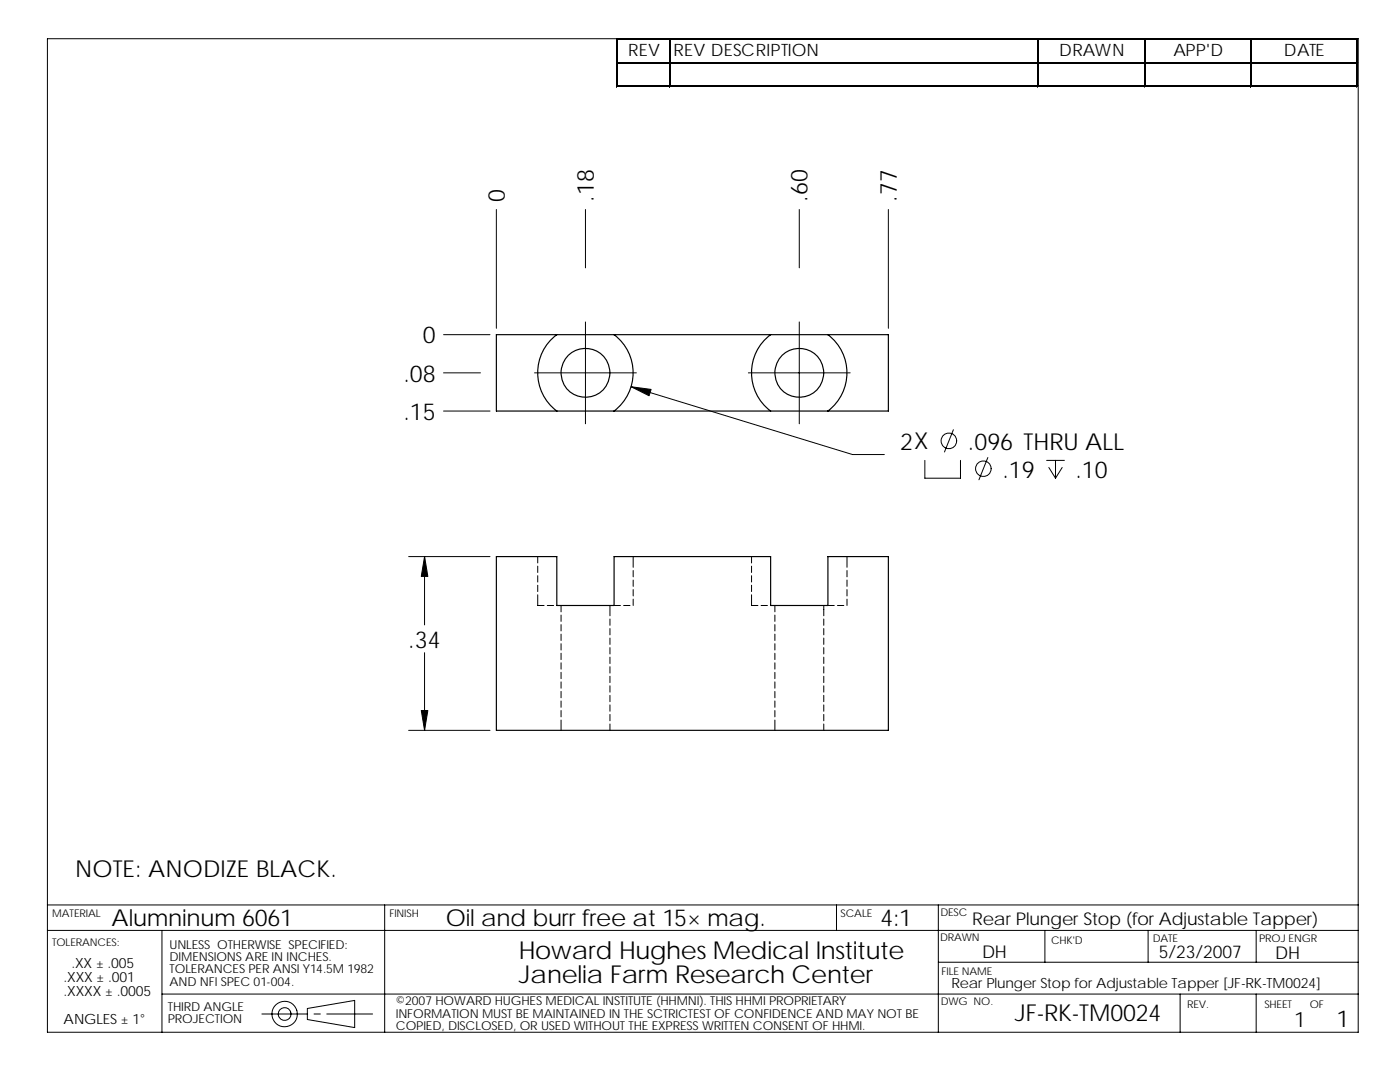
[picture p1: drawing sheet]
<svg xmlns="http://www.w3.org/2000/svg" width="279mm" height="216mm" viewBox="0 0 279 216" stroke-linecap="round" stroke-linejoin="round" font-family="sans-serif">
<defs><g id="words">
<g font-size="4.9">
<text x="103.6" y="191.3">Howard Hughes Medical Institute</text>
<text x="103.6" y="196.2">Janelia Farm Research Center</text>
</g>
<g font-size="4.7">
<text x="100.7" y="40.2" transform="rotate(-90 100.7 40.2)">0</text>
<text x="118.5" y="40.2" transform="rotate(-90 118.5 40.2)">.18</text>
<text x="161.2" y="40.2" transform="rotate(-90 161.2 40.2)">.60</text>
<text x="179" y="40.2" transform="rotate(-90 179 40.2)">.77</text>
<text x="84.4" y="68.5">0</text>
<text x="80.5" y="76.2">.08</text>
<text x="80.5" y="83.8">.15</text>
<text x="179.7" y="89.7">2X</text>
<text x="193.2" y="89.7">.096 THRU ALL</text>
<text x="200" y="95.3">.19</text>
<text x="214.6" y="95.3">.10</text>
<text x="81.5" y="129.2">.34</text>
<text x="15" y="174.9">NOTE: ANODIZE BLACK.</text>
<text x="22.3" y="184.9">Alumninum 6061</text>
<text x="89" y="184.8">Oil and burr free at 15× mag.</text>
<text x="175.7" y="184.8">4:1</text>
<text x="202.5" y="203.8">JF-RK-TM0024</text>
<text x="266.7" y="205">1</text>
</g>
<text font-size="4.2" x="258.3" y="204.9">1</text>
<g font-size="3.5">
<text x="194" y="184.6">Rear Plunger Stop (for Adjustable Tapper)</text>
<text x="196" y="191.2">DH</text>
<text x="231.3" y="191.2">5/23/2007</text>
<text x="254.5" y="191.3">DH</text>
</g>
<g font-size="3.4">
<text x="125.4" y="11.2">REV</text>
<text x="134.4" y="11.2">REV DESCRIPTION</text>
<text x="211.4" y="11.2">DRAWN</text>
<text x="234.2" y="11.2">APP'D</text>
<text x="256.2" y="11.2">DATE</text>
</g>
<g font-size="2.8">
<text x="12.7" y="195.9">.XXX ± .001</text>
<text x="14.3" y="193.1">.XX ± .005</text>
<text x="189.9" y="197.2">Rear Plunger Stop for Adjustable Tapper [JF-RK-TM0024]</text>
<text x="12.7" y="198.7">.XXXX ± .0005</text>
<text x="12.7" y="204.4">ANGLES ± 1°</text>
</g>
<g font-size="2.5">
<text x="33.8" y="189.3">UNLESS OTHERWISE SPECIFIED:</text>
<text x="33.8" y="191.8">DIMENSIONS ARE IN INCHES.</text>
<text x="33.8" y="196.7">AND NFI SPEC 01-004.</text>
<text x="33.8" y="194.2">TOLERANCES PER ANSI Y14.5M 1982</text>
<text x="33.5" y="201.7">THIRD ANGLE</text>
<text x="79" y="200.6">©2007 HOWARD HUGHES MEDICAL INSTITUTE (HHMNI). THIS HHMI PROPRIETARY</text>
<text x="79" y="203">INFORMATION MUST BE MAINTAINED IN THE SCTRICTEST OF CONFIDENCE AND MAY NOT BE</text>
<text x="33.5" y="204.2">PROJECTION</text>
<text x="79" y="205.5">COPIED, DISCLOSED, OR USED WITHOUT THE EXPRESS WRITTEN CONSENT OF HHMI.</text>
</g>
<g font-size="2.1">
<text x="10.4" y="182.9">MATERIAL</text>
<text x="77.7" y="183">FINISH</text>
<text x="167.8" y="182.9">SCALE</text>
<text x="187.7" y="182.8">DESC</text>
<text x="10.4" y="188.8">TOLERANCES:</text>
<text x="187.6" y="187.8">DRAWN</text>
<text x="209.8" y="188.3">CHK'D</text>
<text x="230" y="187.9">DATE</text>
<text x="251.3" y="187.9">PROJ ENGR</text>
<text x="187.9" y="194.5">FILE NAME</text>
<text x="187.7" y="200.6">DWG NO.</text>
<text x="236.9" y="201.2">REV.</text>
<text x="252.3" y="201.1">SHEET</text>
<text x="261.4" y="201.1">OF</text>
</g>
</g></defs>
<g fill="none" stroke="#000" stroke-width=".2">
<path d="M9.5 7.7h261.6v198.3h-261.6zM123 7.7v9.7M123.3 7.7h147.7M123.3 12.4h147.7M123.3 17.1h147.7M133.6 7.9v9.5M207.1 7.9v9.5M228.3 7.9v9.5M249.6 7.9v9.5M270.8 7.9v9.5M99.1 41.8v23.7M116.8 41.8v11.6"/>
<path d="M159.5 41.8v11.6M177.3 41.8v23.7M88.5 66.8h9.3M88.5 74.4h7.4M106.7 74.4h20.3M116.8 64.2v20.4M126 77.2l44.1 13.5h6.4M149.4 74.4h20.3M159.5 64.2v20.4M88.5 82h9.3M184.6 91.9v3.5h7.1v-3.5M190.3 85.7l-1.8 4.5"/>
<path d="M197.1 91.3l-1.7 4.4M208.9 91.9h3.5M209.3 93.3l1.4 2.1M210.7 91.9v3.5M212 93.3l-1.3 2.1M81.6 111.1h16.2M84.7 111.1v13.6M107.3 118.7v2.1h1.3M107.3 111.1v1.2M107.3 113v1.2M107.3 114.9v1.2M107.3 116.8v1.2"/>
<path d="M126.4 111.1v2.1M126.4 113.8v1.3M126.4 115.7v1.3M126.4 117.6v1.3M126.4 119.5v1.3M150 118.7v2.1h1.3M150 111.1v1.2M150 113v1.2M150 114.9v1.2M150 116.8v1.2M169 111.1v2.1M169 113.8v1.3"/>
<path d="M169 115.7v1.3M169 117.6v1.3M169 119.5v1.3M84.7 130.2v15.5M109.2 120.8h1.3M112 120.8v1.3M112 122.7v1.3M112 124.6v1.3M112 126.5v1.3M112 128.4v1.3M112 130.3v1.3M112 132.2v1.3"/>
<path d="M112 134.2v1.2M112 136.1v1.2M112 138v1.2M112 139.9v1.2M121.7 120.8v2.1M121.7 123.5v1.3M121.7 125.4v1.3M121.7 127.3v1.3M121.7 129.2v1.3M121.7 131.1v1.3M121.7 133v1.3M121.7 134.9v1.3"/>
<path d="M121.7 136.8v1.3M121.7 138.7v1.3M122.6 120.8h1.2M124.5 120.8h1.2M151.9 120.8h1.3M154.6 120.8v1.3M154.6 122.7v1.3M154.6 124.6v1.3M154.6 126.5v1.3M154.6 128.4v1.3M154.6 130.3v1.3M154.6 132.2v1.3"/>
<path d="M154.6 134.2v1.2M154.6 136.1v1.2M154.6 138v1.2M154.6 139.9v1.2M164.4 120.8v2.1M164.4 123.5v1.3M164.4 125.4v1.3M164.4 127.3v1.3M164.4 129.2v1.3M164.4 131.1v1.3M164.4 133v1.3M164.4 134.9v1.3"/>
<path d="M164.4 136.8v1.3M164.4 138.7v1.3M165.2 120.8h1.3M167.1 120.8h1.3M81.6 145.7h16.2M112 143.7v2M112 141.8v1.2M121.7 140.7v1.2M121.7 142.6v1.2M121.7 144.5v1.2M154.6 143.7v2M154.6 141.8v1.2"/>
<path d="M164.4 140.7v1.2M164.4 142.6v1.2M164.4 144.5v1.2M9.5 185.7h261.6M9.5 180.6h261.6M32.3 185.7v20.3M32.3 198.4h238.8M76.8 180.6v25.4M166.9 180.6v5.1M187.3 180.6v25.4M187.3 192h83.8M208.5 185.7v6.3"/>
<path d="M229.1 185.7v6.3M235.5 198.4v7.6M250.7 185.7v6.3M250.7 198.4v7.6M52.3 202.3h9.1M61.3 201.2l9.5-1.6v5.4l-9.5-1.6zM62.7 202.3h1.2M65.2 202.3h9.2"/>
<circle cx="189.4" cy="88" r="1.56"/>
<circle cx="196.3" cy="93.5" r="1.55"/>
<circle cx="56.8" cy="202.3" r="2.54"/>
<circle cx="56.8" cy="202.3" r="1.27"/>
</g>
<g fill="none" stroke="#000" stroke-width=".23">
<path d="M99.1 66.8h78.2v15.2h-78.2zM111.1 66.8a9.5 9.5 0 0 0 0 15.2M122.6 66.8a9.5 9.5 0 0 1 0 15.2M153.8 66.8a9.5 9.5 0 0 0 0 15.2M165.2 66.8a9.5 9.5 0 0 1 0 15.2M99.1 111.1h12v9.7h11.5v-9.7h31.2v9.7h11.4v-9.7h12.1v34.6h-78.2z"/>
<circle cx="116.8" cy="74.4" r="4.9"/>
<circle cx="159.5" cy="74.4" r="4.9"/>
</g>
<g fill="#000" stroke="#000" stroke-width=".2">
<path d="M126 77.2l3.9 .5-.4 1.3z" fill-rule="evenodd"/>
<path d="M84.7 111.1l.7 3.9h-1.3z" fill-rule="evenodd"/>
<path d="M84.1 141.8h1.3l-.7 3.9z" fill-rule="evenodd"/>
</g>
<path d="M123.3 7.8h147.7M123.3 12.5h147.7M207.2 7.9v9.5M270.9 7.9v9.5" fill="none" stroke="#000" stroke-width=".25"/>
<path d="M123.1 7.7v9.7M123.3 17.2h147.7M133.7 7.9v9.5M228.5 7.9v9.5M249.7 7.9v9.5" fill="none" stroke="#000" stroke-width=".28"/>
<use href="#words"/>
</svg>
